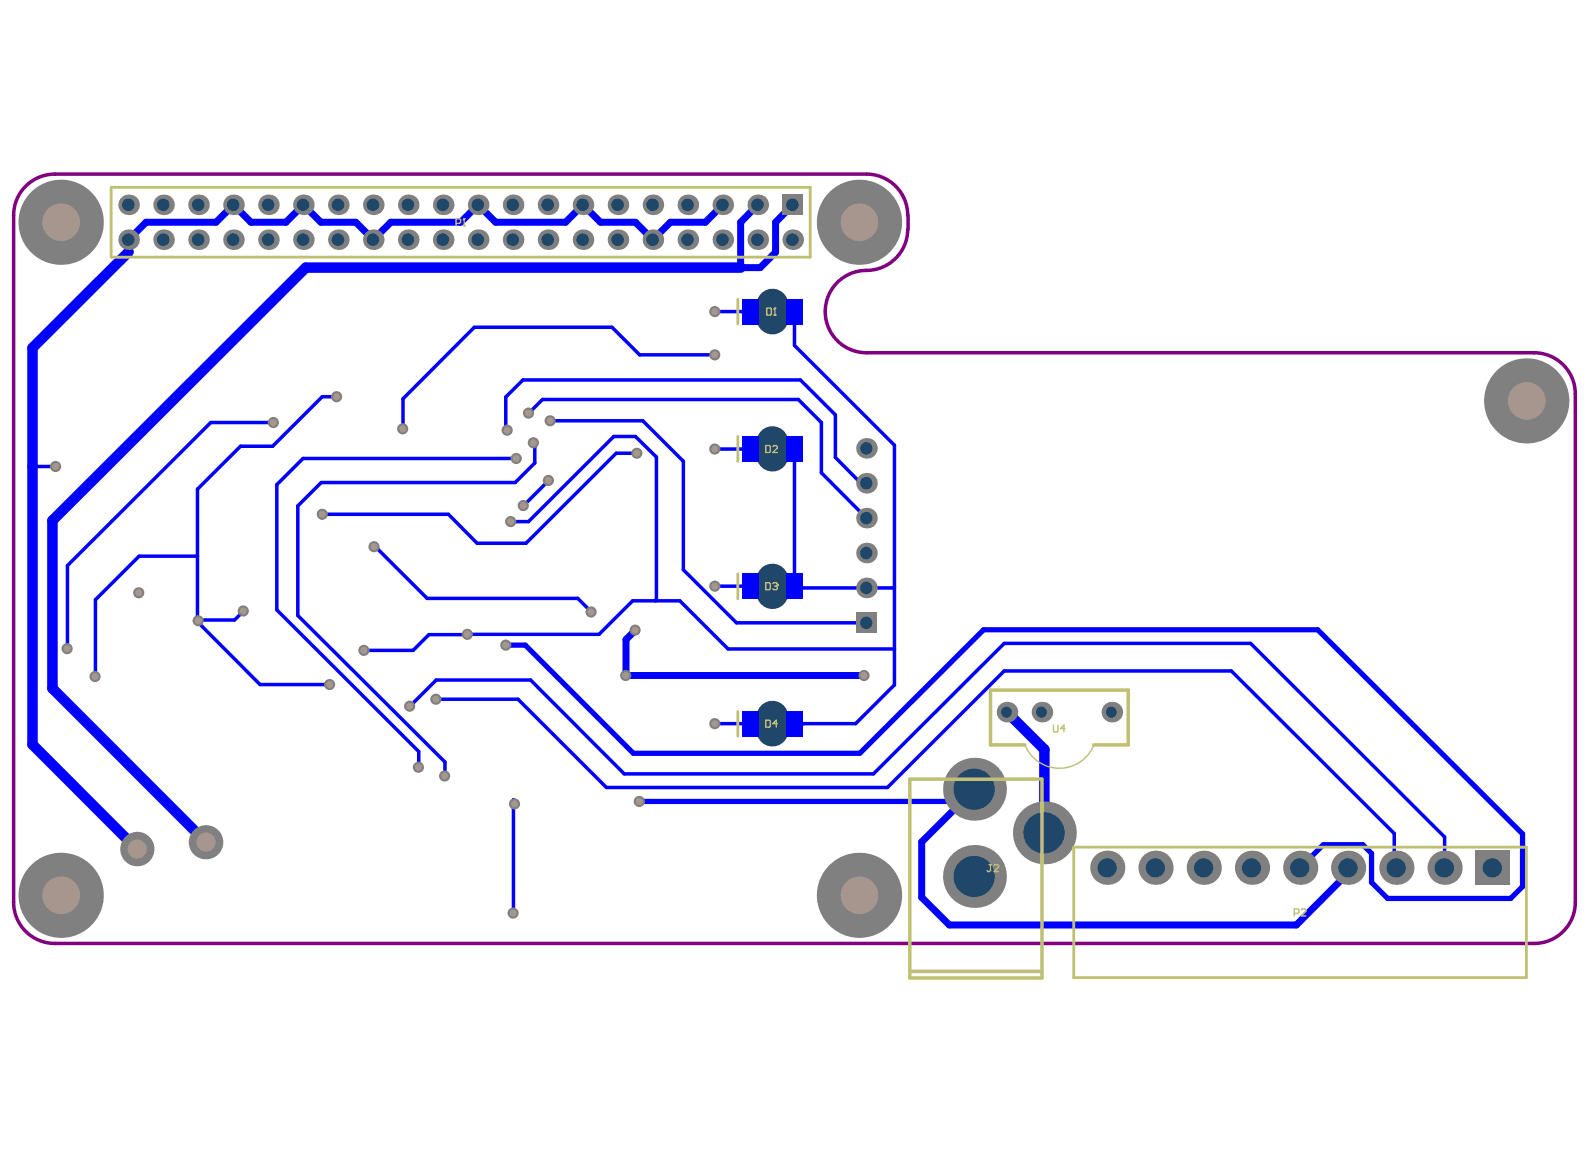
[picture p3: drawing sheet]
<svg xmlns="http://www.w3.org/2000/svg" width="281mm" height="204mm" viewBox="0 0 281 204" stroke-linecap="round" stroke-linejoin="round" font-family="sans-serif">
<path d="M160.1 38a7.3 7.3 0 0 0-7.3-7.3h-143.1a7.3 7.3 0 0 0-7.3 7.3v121.2a7.3 7.3 0 0 0 7.3 7.2h260.9a7.3 7.3 0 0 0 7.3-7.2v-89.7a7.3 7.3 0 0 0-7.3-7.3h-117.8a7.3 7.3 0 0 1-7.2-7.2 7.3 7.3 0 0 1 7.2-7.3 7.3 7.3 0 0 0 7.3-7.3M160.2 38v2.4" fill="none" stroke="#800080" stroke-width=".62"/>
<path d="M135.3 53h1.9v3.9h-1.9zM135.3 77.2h1.9v3.9h-1.9zM135.3 101.5h1.9v3.9h-1.9zM135.3 125.7h1.9v3.9h-1.9z" fill="none" stroke="#800080" stroke-width="2.9"/>
<g fill="#a6968d">
<circle cx="90.8" cy="141.8" r=".62"/>
<circle cx="90.5" cy="161.1" r=".62"/>
<circle cx="58.1" cy="120.7" r=".62"/>
<circle cx="152.4" cy="119.1" r=".62"/>
<circle cx="126.1" cy="62.6" r=".62"/>
<circle cx="36.3" cy="148.5" r="1.69"/>
<circle cx="24.2" cy="149.8" r="1.69"/>
<circle cx="64.2" cy="114.7" r=".62"/>
<circle cx="112.8" cy="141.4" r=".62"/>
<circle cx="269.3" cy="70.7" r="3.3"/>
<circle cx="151.6" cy="39.2" r="3.3"/>
<circle cx="10.8" cy="157.9" r="3.3"/>
<circle cx="151.6" cy="157.9" r="3.3"/>
<circle cx="10.8" cy="39.2" r="3.3"/>
<circle cx="126.1" cy="127.6" r=".62"/>
<circle cx="126.1" cy="103.4" r=".62"/>
<circle cx="126.1" cy="79.2" r=".62"/>
<circle cx="126.1" cy="55" r=".62"/>
<circle cx="110.4" cy="119.1" r=".62"/>
<circle cx="72.3" cy="124.6" r=".62"/>
<circle cx="76.9" cy="123.3" r=".62"/>
<circle cx="24.5" cy="104.6" r=".62"/>
<circle cx="92.3" cy="89.2" r=".62"/>
<circle cx="112.3" cy="79.9" r=".62"/>
<circle cx="56.8" cy="90.7" r=".62"/>
<circle cx="97" cy="74.2" r=".62"/>
<circle cx="89.5" cy="75.9" r=".62"/>
<circle cx="78.4" cy="136.9" r=".62"/>
<circle cx="73.8" cy="135.3" r=".62"/>
<circle cx="96.7" cy="84.7" r=".62"/>
<circle cx="89.2" cy="113.8" r=".62"/>
<circle cx="104.3" cy="107.9" r=".62"/>
<circle cx="66" cy="96.4" r=".62"/>
<circle cx="82.4" cy="111.9" r=".62"/>
<circle cx="35" cy="109.5" r=".62"/>
<circle cx="42.9" cy="107.8" r=".62"/>
<circle cx="48.2" cy="74.5" r=".62"/>
<circle cx="11.8" cy="114.4" r=".62"/>
<circle cx="90.1" cy="92" r=".62"/>
<circle cx="59.4" cy="70" r=".62"/>
<circle cx="112" cy="111.1" r=".62"/>
<circle cx="71" cy="75.6" r=".62"/>
<circle cx="93.2" cy="72.9" r=".62"/>
<circle cx="94.1" cy="78.1" r=".62"/>
<circle cx="91.1" cy="80.9" r=".62"/>
<circle cx="16.8" cy="119.3" r=".62"/>
<circle cx="9.8" cy="82.3" r=".62"/>
</g>
<path d="M151.9 85.2h.9M157.8 103.5l-.2 .2M245.9 152.7l.4 .4" fill="none" stroke="#00f" stroke-width=".62"/>
<path d="M240.4 149l1.5 1.5" fill="none" stroke="#00f" stroke-width=".92"/>
<path d="M237.8 153.1v.9" fill="none" stroke="#00f" stroke-width="1.2"/>
<circle cx="140.1" cy="127.6" r=".31" fill="#00f"/>
<path d="M140.1 103.4l.3 .3" fill="none" stroke="#00f" stroke-width=".62"/>
<circle cx="140.1" cy="103.4" r=".31" fill="#00f"/>
<g fill="none" stroke="#00f" stroke-width=".62">
<path d="M140.1 55v5.9M71.1 70.3v5.3M89.2 70v5.6l.3 .3M94.1 78.1h-.6l.8 .8v2.8M95.7 70.5l-2.4 2.4M112.1 77l3.7 3.6v25.2l-.2 .2M140.1 79.2v24.2M144.9 74.5v8.9M147.4 73.2v7.5M157.8 78.5v42.3M11.9 99.8v14.6M34.8 86.3v23.1"/>
<path d="M48.8 85.5v22.1M66 96.4h.2M120.5 81.4v19.1M16.8 105.8v13.5M35 109.5l-.2 .2M75.6 111.9l-2.7 2.8M82.5 111.9h-.1M152.8 103.7h4.8M73.9 132.6v2.7M78.5 134.4v2.5M140.1 127.6h1.8M90.8 141.8v.2v-.8l-.2-.1v20"/>
<path d="M245.9 147v5.7M254.8 147.6v5.5"/>
</g>
<path d="M41.2 36.1l-3.1 3.1M62.8 39.2l3 3.1M112.1 39.2l3.1 3.1M139.8 36.1l-3 3.1v5.3M110.4 112.8v6.3M162.6 148.5v9.8" fill="none" stroke="#00f" stroke-width="1.2"/>
<path d="M233.4 149h7M241.9 150.5v5.1M268.6 147.1v9.3l-2.1 2.1" fill="none" stroke="#00f" stroke-width=".92"/>
<path d="M5.7 61.4v69.9M9.2 91.8v29.6M184.2 132.2v14.7" fill="none" stroke="#00f" stroke-width="1.8"/>
<circle cx="126.1" cy="127.6" r=".31" fill="#00f"/>
<path d="M126.1 127.6h6.3" fill="none" stroke="#00f" stroke-width=".62"/>
<circle cx="126.1" cy="103.4" r=".31" fill="#00f"/>
<path d="M126.1 103.4h4.8" fill="none" stroke="#00f" stroke-width=".62"/>
<circle cx="126.1" cy="79.2" r=".31" fill="#00f"/>
<path d="M126.1 79.2h6.3" fill="none" stroke="#00f" stroke-width=".62"/>
<circle cx="126.1" cy="55" r=".31" fill="#00f"/>
<g fill="none" stroke="#00f" stroke-width=".62">
<path d="M22.7 42.3v2.1M126.1 55h6.3M48.3 74.5h-11.1l-25.3 25.3M59.4 70h-2.6l-8.7 8.7h-5.7l-7.6 7.6M89.2 70l3-3h49l6.2 6.2M95.7 70.5h45.1l4.1 4M97.1 74.2h16.3l7.1 7.2M112.1 77h-3.8l-15.1 15h-3.1M112.4 79.9h-3.7l-15.9 15.9h-8.6l-5.1-5.1h-22.2M126.1 62.6h-13.3l-4.8-4.9h-24.3l-12.6 12.6M140.1 60.9l17.7 17.6M5.7 82.3h4.2"/>
<path d="M34.8 98.1h-10.3l-7.7 7.7M66.2 96.4l9.1 9.1h26.6l2.4 2.4M91.1 80.9h-37.6l-4.7 4.6M94.3 81.7l-3.4 3.4h-34.2l-4.2 4.1v19.4l26 25.8M96.8 84.7l-4.4 4.5M144.9 83.4l7.9 8M147.4 80.7l4.5 4.5M34.8 109.7l11.1 11h12.3M43 107.8l-1.6 1.6h-6.6M48.8 107.6l25.1 25M64.2 114.7h8.7M75.6 111.9h6.8"/>
<path d="M82.5 111.9h23.2l5.9-5.9h8.3l8.5 8.5h29.4M120.5 100.5l9.4 9.4h22.9M140.4 103.7h12.4M72.3 124.6l4.6-4.7h16.7l16.5 16.6h44l23-23h43.5l34.2 34.1M76.9 123.3h14.5l15.6 15.6h49.5l20.6-20.6h40.1l28.7 28.7M157.8 120.8l-6.9 6.8h-10.8"/>
</g>
<path d="M38.1 39.2h-12.3l-3.1 3.1M41.2 36.1l3.1 3.1h6.1l3.1-3.1 3.1 3.1h6.2M112.1 39.2h-6.2l-3.1-3.1-3 3.1h-12.4l-3.1-3.1-3 3.1h-12.4l-3.1 3.1M127.5 36.1l-3.1 3.1h-6.1l-3.1 3.1M133.7 36.1l-3.1 3.1v8h3.5l2.7-2.7M110.4 119.1h42.1M112.1 111.1l-1.7 1.7M169.7 141.4l-7.1 7.1M237.8 154l-9.1 9.2h-61.3l-4.8-4.9" fill="none" stroke="#00f" stroke-width="1.2"/>
<path d="M89.3 113.8h3.4l19 19.1h40l21.8-21.8h58.9l36.2 36M171.9 139.2l-2.2 2.2h-56.9M233.4 149l-4.1 4.1M241.9 155.6l2.9 2.9h21.7" fill="none" stroke="#00f" stroke-width=".92"/>
<path d="M22.7 44.4l-17 17M130.6 47.2h-76.7l-44.7 44.6M5.7 131.3l17.9 17.9M9.2 121.4l25 25M177.6 125.6l6.6 6.6" fill="none" stroke="#00f" stroke-width="1.8"/>
<circle cx="90.8" cy="141.8" r=".99" fill="#808080"/>
<circle cx="90.8" cy="141.8" r=".62" fill="#a6968d"/>
<circle cx="90.5" cy="161.1" r=".99" fill="#808080"/>
<circle cx="90.5" cy="161.1" r=".62" fill="#a6968d"/>
<circle cx="58.1" cy="120.7" r=".99" fill="#808080"/>
<circle cx="58.1" cy="120.7" r=".62" fill="#a6968d"/>
<circle cx="152.4" cy="119.1" r=".99" fill="#808080"/>
<circle cx="152.4" cy="119.1" r=".62" fill="#a6968d"/>
<circle cx="126.1" cy="62.6" r=".99" fill="#808080"/>
<circle cx="126.1" cy="62.6" r=".62" fill="#a6968d"/>
<circle cx="36.4" cy="148.6" r="3" fill="#808080"/>
<circle cx="36.3" cy="148.5" r="1.69" fill="#a6968d"/>
<circle cx="24.2" cy="149.8" r="3" fill="#808080"/>
<circle cx="24.2" cy="149.8" r="1.69" fill="#a6968d"/>
<circle cx="64.2" cy="114.7" r=".99" fill="#808080"/>
<circle cx="64.2" cy="114.7" r=".62" fill="#a6968d"/>
<circle cx="112.8" cy="141.4" r=".99" fill="#808080"/>
<circle cx="112.8" cy="141.4" r=".62" fill="#a6968d"/>
<circle cx="269.3" cy="70.7" r="7.5" fill="#808080"/>
<circle cx="269.3" cy="70.7" r="3.3" fill="#a6968d"/>
<circle cx="151.6" cy="39.2" r="7.5" fill="#808080"/>
<circle cx="151.6" cy="39.2" r="3.3" fill="#a6968d"/>
<circle cx="10.8" cy="157.9" r="7.5" fill="#808080"/>
<circle cx="10.8" cy="157.9" r="3.3" fill="#a6968d"/>
<circle cx="151.6" cy="157.9" r="7.5" fill="#808080"/>
<circle cx="151.6" cy="157.9" r="3.3" fill="#a6968d"/>
<circle cx="10.8" cy="39.2" r="7.5" fill="#808080"/>
<circle cx="10.8" cy="39.2" r="3.3" fill="#a6968d"/>
<circle cx="126.1" cy="127.6" r=".99" fill="#808080"/>
<circle cx="126.1" cy="127.6" r=".62" fill="#a6968d"/>
<circle cx="126.1" cy="103.4" r=".99" fill="#808080"/>
<circle cx="126.1" cy="103.4" r=".62" fill="#a6968d"/>
<circle cx="126.1" cy="79.2" r=".99" fill="#808080"/>
<circle cx="126.1" cy="79.2" r=".62" fill="#a6968d"/>
<circle cx="126.1" cy="55" r=".99" fill="#808080"/>
<circle cx="126.1" cy="55" r=".62" fill="#a6968d"/>
<circle cx="110.4" cy="119.1" r=".99" fill="#808080"/>
<circle cx="110.4" cy="119.1" r=".62" fill="#a6968d"/>
<circle cx="72.3" cy="124.6" r=".99" fill="#808080"/>
<circle cx="72.3" cy="124.6" r=".62" fill="#a6968d"/>
<circle cx="76.9" cy="123.3" r=".99" fill="#808080"/>
<circle cx="76.9" cy="123.3" r=".62" fill="#a6968d"/>
<circle cx="24.5" cy="104.6" r=".99" fill="#808080"/>
<circle cx="24.5" cy="104.6" r=".62" fill="#a6968d"/>
<circle cx="92.3" cy="89.2" r=".99" fill="#808080"/>
<circle cx="92.3" cy="89.2" r=".62" fill="#a6968d"/>
<circle cx="112.3" cy="79.9" r=".99" fill="#808080"/>
<circle cx="112.3" cy="79.9" r=".62" fill="#a6968d"/>
<circle cx="56.8" cy="90.7" r=".99" fill="#808080"/>
<circle cx="56.8" cy="90.7" r=".62" fill="#a6968d"/>
<circle cx="97" cy="74.2" r=".99" fill="#808080"/>
<circle cx="97" cy="74.2" r=".62" fill="#a6968d"/>
<circle cx="89.5" cy="75.9" r=".99" fill="#808080"/>
<circle cx="89.5" cy="75.9" r=".62" fill="#a6968d"/>
<circle cx="78.4" cy="136.9" r=".99" fill="#808080"/>
<circle cx="78.4" cy="136.9" r=".62" fill="#a6968d"/>
<circle cx="73.8" cy="135.3" r=".99" fill="#808080"/>
<circle cx="73.8" cy="135.3" r=".62" fill="#a6968d"/>
<circle cx="96.7" cy="84.7" r=".99" fill="#808080"/>
<circle cx="96.7" cy="84.7" r=".62" fill="#a6968d"/>
<circle cx="89.2" cy="113.8" r=".99" fill="#808080"/>
<circle cx="89.2" cy="113.8" r=".62" fill="#a6968d"/>
<circle cx="104.3" cy="107.9" r=".99" fill="#808080"/>
<circle cx="104.3" cy="107.9" r=".62" fill="#a6968d"/>
<circle cx="66" cy="96.4" r=".99" fill="#808080"/>
<circle cx="66" cy="96.4" r=".62" fill="#a6968d"/>
<circle cx="82.4" cy="111.9" r=".99" fill="#808080"/>
<circle cx="82.4" cy="111.9" r=".62" fill="#a6968d"/>
<circle cx="35" cy="109.5" r=".99" fill="#808080"/>
<circle cx="35" cy="109.5" r=".62" fill="#a6968d"/>
<circle cx="42.9" cy="107.8" r=".99" fill="#808080"/>
<circle cx="42.9" cy="107.8" r=".62" fill="#a6968d"/>
<circle cx="48.2" cy="74.5" r=".99" fill="#808080"/>
<circle cx="48.2" cy="74.5" r=".62" fill="#a6968d"/>
<circle cx="11.8" cy="114.4" r=".99" fill="#808080"/>
<circle cx="11.8" cy="114.4" r=".62" fill="#a6968d"/>
<circle cx="90.1" cy="92" r=".99" fill="#808080"/>
<circle cx="90.1" cy="92" r=".62" fill="#a6968d"/>
<circle cx="59.4" cy="70" r=".99" fill="#808080"/>
<circle cx="59.4" cy="70" r=".62" fill="#a6968d"/>
<circle cx="112" cy="111.1" r=".99" fill="#808080"/>
<circle cx="112" cy="111.1" r=".62" fill="#a6968d"/>
<circle cx="71" cy="75.6" r=".99" fill="#808080"/>
<circle cx="71" cy="75.6" r=".62" fill="#a6968d"/>
<circle cx="93.2" cy="72.9" r=".99" fill="#808080"/>
<circle cx="93.2" cy="72.9" r=".62" fill="#a6968d"/>
<circle cx="94.1" cy="78.1" r=".99" fill="#808080"/>
<circle cx="94.1" cy="78.1" r=".62" fill="#a6968d"/>
<circle cx="91.1" cy="80.9" r=".99" fill="#808080"/>
<circle cx="91.1" cy="80.9" r=".62" fill="#a6968d"/>
<circle cx="16.8" cy="119.3" r=".99" fill="#808080"/>
<circle cx="16.8" cy="119.3" r=".62" fill="#a6968d"/>
<circle cx="9.8" cy="82.3" r=".99" fill="#808080"/>
<circle cx="9.8" cy="82.3" r=".62" fill="#a6968d"/>
<circle cx="28.9" cy="42.3" r="1.82" fill="#808080"/>
<circle cx="28.8" cy="42.3" r="1.11" fill="#1f4769"/>
<circle cx="53.5" cy="42.3" r="1.82" fill="#808080"/>
<circle cx="53.5" cy="42.3" r="1.11" fill="#1f4769"/>
<circle cx="78.2" cy="42.3" r="1.82" fill="#808080"/>
<circle cx="78.1" cy="42.3" r="1.11" fill="#1f4769"/>
<circle cx="102.8" cy="42.3" r="1.82" fill="#808080"/>
<circle cx="102.8" cy="42.3" r="1.11" fill="#1f4769"/>
<circle cx="127.5" cy="42.3" r="1.82" fill="#808080"/>
<circle cx="127.4" cy="42.3" r="1.11" fill="#1f4769"/>
<circle cx="28.9" cy="36.1" r="1.82" fill="#808080"/>
<circle cx="28.8" cy="36.1" r="1.11" fill="#1f4769"/>
<circle cx="53.5" cy="36.1" r="1.82" fill="#808080"/>
<circle cx="53.5" cy="36.1" r="1.11" fill="#1f4769"/>
<circle cx="78.2" cy="36.1" r="1.82" fill="#808080"/>
<circle cx="78.1" cy="36.1" r="1.11" fill="#1f4769"/>
<circle cx="102.8" cy="36.1" r="1.82" fill="#808080"/>
<circle cx="102.8" cy="36.1" r="1.11" fill="#1f4769"/>
<circle cx="127.5" cy="36.1" r="1.82" fill="#808080"/>
<circle cx="127.4" cy="36.1" r="1.11" fill="#1f4769"/>
<path d="M151 108.1h3.7v3.6h-3.7z" fill-rule="evenodd" fill="#808080"/>
<circle cx="152.8" cy="109.9" r="1.09" fill="#1f4769"/>
<circle cx="152.8" cy="85.2" r="1.82" fill="#808080"/>
<circle cx="152.8" cy="85.2" r="1.09" fill="#1f4769"/>
<circle cx="22.7" cy="42.3" r="1.82" fill="#808080"/>
<circle cx="22.6" cy="42.3" r="1.11" fill="#1f4769"/>
<circle cx="35" cy="42.3" r="1.82" fill="#808080"/>
<circle cx="35" cy="42.3" r="1.11" fill="#1f4769"/>
<circle cx="41.2" cy="42.3" r="1.82" fill="#808080"/>
<circle cx="41.1" cy="42.3" r="1.11" fill="#1f4769"/>
<circle cx="47.3" cy="42.3" r="1.82" fill="#808080"/>
<circle cx="47.3" cy="42.3" r="1.11" fill="#1f4769"/>
<circle cx="65.8" cy="42.3" r="1.82" fill="#808080"/>
<circle cx="65.8" cy="42.3" r="1.11" fill="#1f4769"/>
<circle cx="72" cy="42.3" r="1.82" fill="#808080"/>
<circle cx="71.9" cy="42.3" r="1.11" fill="#1f4769"/>
<circle cx="84.3" cy="42.3" r="1.82" fill="#808080"/>
<circle cx="84.3" cy="42.3" r="1.11" fill="#1f4769"/>
<circle cx="90.5" cy="42.3" r="1.82" fill="#808080"/>
<circle cx="90.4" cy="42.3" r="1.11" fill="#1f4769"/>
<circle cx="109" cy="42.3" r="1.82" fill="#808080"/>
<circle cx="108.9" cy="42.3" r="1.11" fill="#1f4769"/>
<circle cx="115.2" cy="42.3" r="1.82" fill="#808080"/>
<circle cx="115.1" cy="42.3" r="1.11" fill="#1f4769"/>
<circle cx="121.3" cy="42.3" r="1.82" fill="#808080"/>
<circle cx="121.3" cy="42.3" r="1.11" fill="#1f4769"/>
<circle cx="133.7" cy="42.3" r="1.82" fill="#808080"/>
<circle cx="133.6" cy="42.3" r="1.11" fill="#1f4769"/>
<circle cx="139.8" cy="42.3" r="1.82" fill="#808080"/>
<circle cx="139.8" cy="42.3" r="1.11" fill="#1f4769"/>
<circle cx="246.3" cy="153.1" r="3" fill="#808080"/>
<circle cx="246.3" cy="153.1" r="1.69" fill="#1f4769"/>
<circle cx="254.8" cy="153.1" r="3" fill="#808080"/>
<circle cx="254.8" cy="153.1" r="1.71" fill="#1f4769"/>
<circle cx="229.3" cy="153.1" r="3" fill="#808080"/>
<circle cx="229.3" cy="153.1" r="1.69" fill="#1f4769"/>
<circle cx="237.8" cy="153.1" r="3" fill="#808080"/>
<circle cx="237.8" cy="153.1" r="1.69" fill="#1f4769"/>
<circle cx="212.3" cy="153.1" r="3" fill="#808080"/>
<circle cx="212.3" cy="153.1" r="1.69" fill="#1f4769"/>
<circle cx="195.3" cy="153.1" r="3" fill="#808080"/>
<circle cx="195.3" cy="153.1" r="1.69" fill="#1f4769"/>
<circle cx="196.1" cy="125.6" r="1.82" fill="#808080"/>
<circle cx="196" cy="125.6" r=".97" fill="#1f4769"/>
<circle cx="177.6" cy="125.6" r="1.82" fill="#808080"/>
<circle cx="177.5" cy="125.6" r=".97" fill="#1f4769"/>
<circle cx="152.8" cy="103.7" r="1.82" fill="#808080"/>
<circle cx="152.8" cy="103.7" r="1.09" fill="#1f4769"/>
<circle cx="152.8" cy="97.5" r="1.82" fill="#808080"/>
<circle cx="152.8" cy="97.6" r="1.09" fill="#1f4769"/>
<circle cx="152.8" cy="91.4" r="1.82" fill="#808080"/>
<circle cx="152.8" cy="91.4" r="1.09" fill="#1f4769"/>
<path d="M134.4 126.2l.9-1h1.9l.9 1v3l-.9 .9h-1.9l-.9-.9z" fill-rule="evenodd" fill="#808080"/>
<path d="M136.3 126.4v2.5" fill="none" stroke="#1f4769" stroke-width="5.6"/>
<path d="M134.4 53.5l.9-.9h1.9l.9 .9v3l-.9 .9h-1.9l-.9-.9z" fill-rule="evenodd" fill="#808080"/>
<path d="M136.3 53.7v2.5" fill="none" stroke="#1f4769" stroke-width="5.6"/>
<circle cx="171.9" cy="154.6" r="5.5" fill="#808080"/>
<circle cx="171.8" cy="154.6" r="3.6" fill="#1f4769"/>
<circle cx="171.9" cy="139.2" r="5.5" fill="#808080"/>
<circle cx="171.8" cy="139.2" r="3.6" fill="#1f4769"/>
<circle cx="152.8" cy="79.1" r="1.82" fill="#808080"/>
<circle cx="152.8" cy="79.1" r="1.09" fill="#1f4769"/>
<path d="M134.4 101.9l.9-.9h1.9l.9 .9v3l-.9 1h-1.9l-.9-1z" fill-rule="evenodd" fill="#808080"/>
<path d="M136.3 102.2v2.4" fill="none" stroke="#1f4769" stroke-width="5.6"/>
<path d="M134.4 77.7l.9-.9h1.9l.9 .9v3l-.9 1h-1.9l-.9-1z" fill-rule="evenodd" fill="#808080"/>
<path d="M136.3 78v2.4" fill="none" stroke="#1f4769" stroke-width="5.6"/>
<circle cx="22.7" cy="36.1" r="1.82" fill="#808080"/>
<circle cx="22.6" cy="36.1" r="1.11" fill="#1f4769"/>
<circle cx="35" cy="36.1" r="1.82" fill="#808080"/>
<circle cx="35" cy="36.1" r="1.11" fill="#1f4769"/>
<circle cx="41.2" cy="36.1" r="1.82" fill="#808080"/>
<circle cx="41.1" cy="36.1" r="1.11" fill="#1f4769"/>
<circle cx="47.3" cy="36.1" r="1.82" fill="#808080"/>
<circle cx="47.3" cy="36.1" r="1.11" fill="#1f4769"/>
<circle cx="65.8" cy="36.1" r="1.82" fill="#808080"/>
<circle cx="65.8" cy="36.1" r="1.11" fill="#1f4769"/>
<circle cx="72" cy="36.1" r="1.82" fill="#808080"/>
<circle cx="71.9" cy="36.1" r="1.11" fill="#1f4769"/>
<circle cx="84.3" cy="36.1" r="1.82" fill="#808080"/>
<circle cx="84.3" cy="36.1" r="1.11" fill="#1f4769"/>
<circle cx="90.5" cy="36.1" r="1.82" fill="#808080"/>
<circle cx="90.4" cy="36.1" r="1.11" fill="#1f4769"/>
<circle cx="109" cy="36.1" r="1.82" fill="#808080"/>
<circle cx="108.9" cy="36.1" r="1.11" fill="#1f4769"/>
<circle cx="115.2" cy="36.1" r="1.82" fill="#808080"/>
<circle cx="115.1" cy="36.1" r="1.11" fill="#1f4769"/>
<circle cx="121.3" cy="36.1" r="1.82" fill="#808080"/>
<circle cx="121.3" cy="36.1" r="1.11" fill="#1f4769"/>
<circle cx="133.7" cy="36.1" r="1.82" fill="#808080"/>
<circle cx="133.6" cy="36.1" r="1.11" fill="#1f4769"/>
<path d="M138 34.3h3.7v3.7h-3.7z" fill-rule="evenodd" fill="#808080"/>
<circle cx="139.8" cy="36.1" r="1.11" fill="#1f4769"/>
<circle cx="59.7" cy="42.3" r="1.82" fill="#808080"/>
<circle cx="59.6" cy="42.3" r="1.11" fill="#1f4769"/>
<circle cx="96.7" cy="42.3" r="1.82" fill="#808080"/>
<circle cx="96.6" cy="42.3" r="1.11" fill="#1f4769"/>
<circle cx="220.8" cy="153.1" r="3" fill="#808080"/>
<circle cx="220.7" cy="153.1" r="1.69" fill="#1f4769"/>
<path d="M260.3 150h6v6.1h-6z" fill-rule="evenodd" fill="#808080"/>
<circle cx="263.2" cy="153.1" r="1.69" fill="#1f4769"/>
<circle cx="184.2" cy="146.9" r="5.5" fill="#808080"/>
<circle cx="184.2" cy="146.9" r="3.6" fill="#1f4769"/>
<circle cx="203.8" cy="153.1" r="3" fill="#808080"/>
<circle cx="203.8" cy="153.1" r="1.69" fill="#1f4769"/>
<circle cx="183.8" cy="125.6" r="1.82" fill="#808080"/>
<circle cx="183.7" cy="125.6" r=".97" fill="#1f4769"/>
<circle cx="59.7" cy="36.1" r="1.82" fill="#808080"/>
<circle cx="59.6" cy="36.1" r="1.11" fill="#1f4769"/>
<circle cx="96.7" cy="36.1" r="1.82" fill="#808080"/>
<circle cx="96.6" cy="36.1" r="1.11" fill="#1f4769"/>
<g fill="#00f">
<path d="M138.7 125.4h2.9v4.5h-2.9z" fill-rule="evenodd"/>
<path d="M130.9 125.4h2.9v4.5h-2.9z" fill-rule="evenodd"/>
<path d="M138.7 101.2h2.9v4.5h-2.9z" fill-rule="evenodd"/>
<path d="M131 101.2h2.8v4.5h-2.8z" fill-rule="evenodd"/>
<path d="M138.7 52.7h2.9v4.5h-2.9z" fill-rule="evenodd"/>
<path d="M130.9 52.7h2.9v4.5h-2.9z" fill-rule="evenodd"/>
<path d="M138.7 77h2.9v4.5h-2.9z" fill-rule="evenodd"/>
<path d="M130.9 77h2.9v4.5h-2.9z" fill-rule="evenodd"/>
</g>
<path d="M160.5 137.4h23.3v35.1h-23.3zM180.8 131.4h-6.1v-9.7h24.3v9.7h-6.1M160.5 171.3h23.3" fill="none" stroke="#c0c073" stroke-width=".62"/>
<path d="M19.6 33h123.3v12.4h-123.3zM130.1 52.8v4.3M130.1 77v4.4M130.1 101.2v4.4M130.1 125.5v4.4M189.4 149.4h79.8v23h-79.8z" fill="none" stroke="#c0c073" stroke-width=".49"/>
<g fill="none" stroke="#c0c073" stroke-width=".25">
<path d="M80.5 39.4h.6l.2-.2v-.4l-.2-.2h-.6v1.2M81.7 39.8h.4M81.9 38.6h.1M81.9 38.6l-.2 .2M81.9 38.6v1.2M135.3 54.3h.6l.2 .2v.9l-.2 .2h-.6zM136.5 55.6h.4M136.7 54.3h.1M136.7 54.3v1.3M136.7 54.3l-.2 .2M135.1 78.6h.6l.2 .2v.8l-.2 .2h-.6zM136.3 78.8l.2-.2h.4l.2 .2v.2l-.8 .8h.8"/>
<path d="M135.1 102.8h.6l.2 .2v.8l-.2 .2h-.6zM136.3 103l.2-.2h.4l.2 .2v.2M136.7 103.4h.2M136.9 103.4l.2 .2v.2l-.2 .2h-.4l-.2-.2M137.1 103.2h.1M137.1 103.2l-.2 .2M135.1 127h.6l.2 .2v.9l-.2 .2h-.6zM137.1 127.6h-.8l.6-.6v1.3M180.8 131.4a6.5 6.5 0 0 0 6.1 4.1 6.5 6.5 0 0 0 6-4.1M185.8 127.9v1l.2 .2h.4l.2-.2v-1M187.9 128.5h-.8l.6-.6v1.2M174.5 152.5h.4"/>
<path d="M174.7 152.5v1.1l-.2 .1-.4-.1M175.3 152.7l.2-.2h.5l.1 .2v.2l-.8 .8h.8M228.3 161.1h.6l.2-.2v-.4l-.2-.2h-.6v1.3M229.5 160.5l.2-.2h.5l.1 .2v.3l-.8 .8h.8"/>
</g>
</svg>
